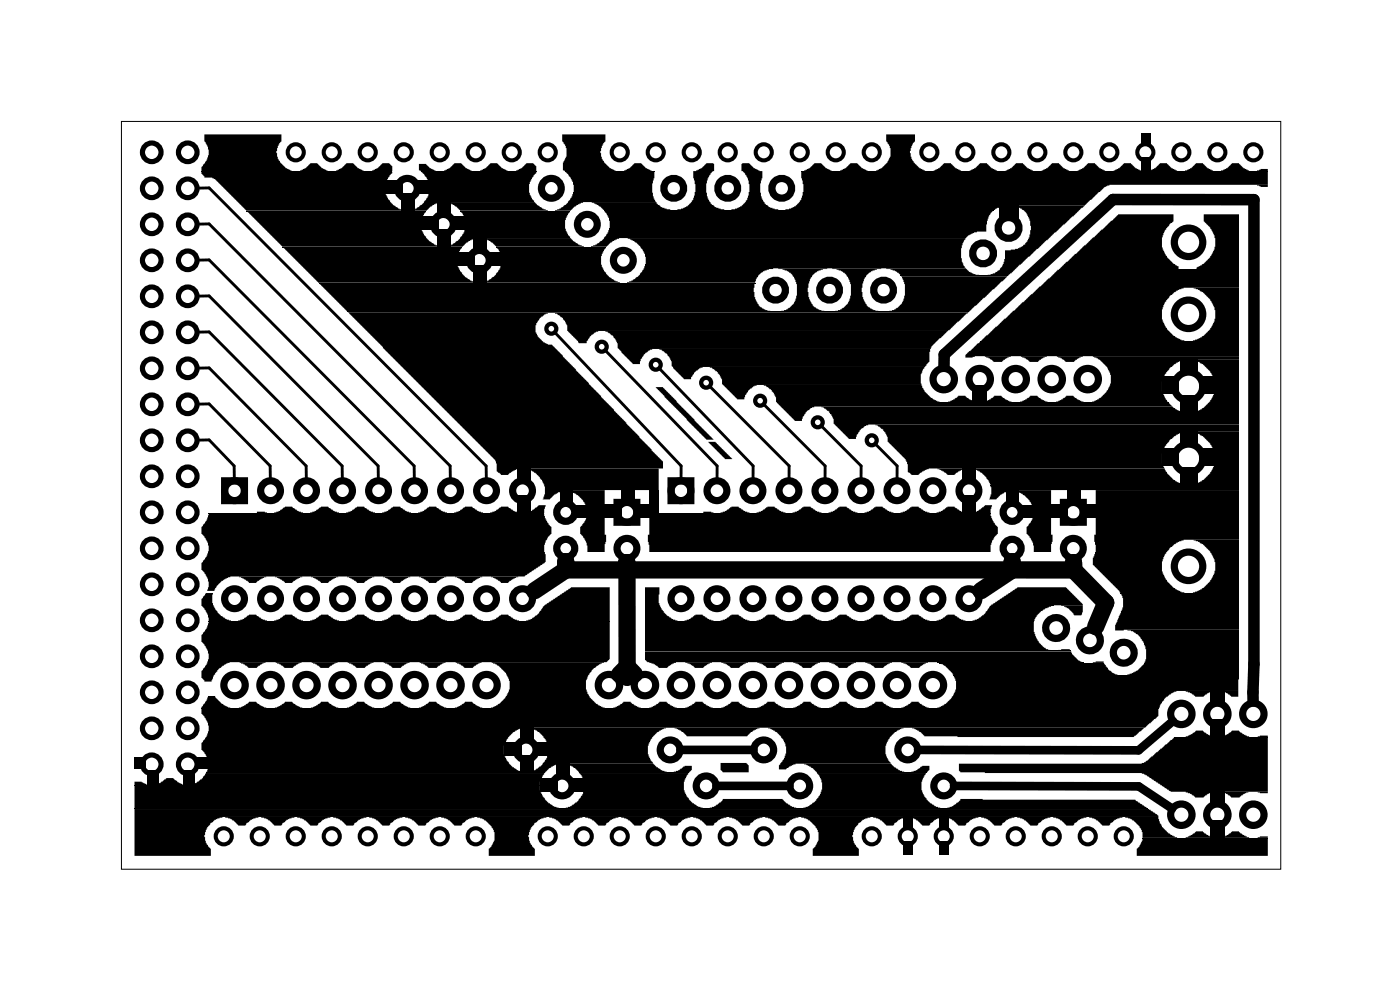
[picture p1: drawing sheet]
<svg xmlns="http://www.w3.org/2000/svg" width="99mm" height="70mm" viewBox="0 0 99 70" stroke-linecap="round" stroke-linejoin="round" font-family="sans-serif">
<g fill="none" stroke="#000" stroke-width=".07">
<path d="M8.6 8.6h81.8v52.7h-81.8zM14.2 12.1h13.5M17.4 14.9h12.7M20 17.4h12.6M22.5 20h30.8M29.7 12.1h8.1M32.5 14.9h7.7M35 17.4h7.8M39.9 12.1h6.3M42.6 14.8h27.5M56.5 12.1h33M63.5 19.5h7.6"/>
<path d="M74.7 19h12.7M14.7 36.2h23.7M24.5 22h43.9M45.8 36.2h24.1M54.8 28.4h27.6M58.6 29.2h28.8M69.2 24.1h18.2M69.9 34.2h17.5M9.5 55.4h28.6M9.5 57.1h71.5M14.2 50h67.6M14.6 54.5h23.8"/>
<path d="M14.7 43.8h28.3M40.9 54.5h7.7M45.5 43.8h27.4M45.5 45.9h30M57.6 54.5h7.8M66.1 46.7h10.3M66.3 46.8h11.6M67.3 47.7h20.1M79.1 41.9h8.3M80.6 59.1h8.9M82.8 52h6.7"/>
</g>
<g fill="#000">
<path d="M14.4 9.5h5.5v.5l-.2 .1-.2 .6v.4l.3 .4 .4 .4 .4 .2h-6.4v-.3l.4-.4 .1-.4v-.7l-.3-.3zM21.2 12l.4-.1 .3-.4h.5l.3 .4 .4 .2zM23.7 12l.4-.1 .3-.4h.5l.3 .4 .4 .2zM26.3 12l.4-.1 .3-.4h.5l.2 .2v.4zM14.2 12.1h13.5l-.5 .7v.8l.2 .5 .4 .4 .7 .4h-11.1l-2.2-2.3-.2-.1h-.6v-.1l-.2-.1zM27.2 12.8h1.2v.9h-1.2zM28.3 13.6h1v1.3h-1zM17.5 14.9h12.5l-.3 .6 .1 .8 .5 .8 .7 .3h-11.1zM29.6 11.6h.5l.2 .3 .4 .2h-1l-.1-.1zM29.3 12.8h1.1v.9h-1.1zM29.7 15.3h1.2v.9h-1.2zM30.9 14.2h.9v1.1h-.9z"/>
<path d="M30.9 16.2h.9v1.2h-.9zM31.3 12l.4-.1 .3-.4h.6l.3 .4 .4 .2zM20 17.5h12.6l-.4 .6 .1 .7 .6 .8 .7 .3h-11.2zM31.8 15.3h1.2v.9h-1.2zM32.2 17.8h1.3v1h-1.3zM33.4 16.7h1v1.2h-1zM33.4 18.7h1v1.2h-1zM33.9 12l.4-.1 .3-.4h.5l.3 .4 .4 .2zM34.3 17.8h1.2v1h-1.2zM36.4 12l.4-.1 .3-.4h.5l.2 .2v.4zM31.6 14.3h6.1l.4 .3 .6 .3h-6.2l-.3-.3zM29.8 12.1h8l-.5 .9v.6l.4 .7h-6.7l-.6 .3-.3 .3h-1.1l.4-.2 .5-.3 .3-.4 .1-.5v-.7z"/>
<path d="M32.5 14.9h7.7l-.3 .6v.6l.3 .7h-6.7l-.6 .3-.2 .3h-1.2l.8-.4 .5-.6 .1-.3v-.6zM34.1 16.8h6.2l.3 .4 .6 .2h-6.2l-.3-.3zM39.7 9.5h3v.5l-.1 .1-.2 .6v.4l.3 .4 .3 .4 .4 .2-3.7-.1v-.5l.3-.4v-.7l-.3-.4zM35 17.5h7.7l-.3 .6 .1 .7 .5 .8 .7 .3h-9.6l.7-.4 .5-.6 .1-.3v-.5zM44 12l.4-.1 .3-.4h.6l.3 .4 .4 .2zM39.9 12.1h6.3v.5l-.2 .3v.7l.3 .7h-5.2l-.6 .3-.2 .3h-1.1l.4-.2 .5-.4 .4-.8-.1-.7zM41.7 14.3h4.6v.1l.3 .2 .7 .2h-4.7l-.2-.2zM48.9 12.1h.2l.4-.2 .3-.4 .6 .1v.5h-.1l-.3 .3-.2 .5 .1 1 .3 .6 .3 .2 .6 .1h-3.3l.7-.2 .4-.5 .2-.6zM52.3 11.6l.6-.1 .3 .4 .4 .2h.2v.5l-.2 .3v.7l.1 .4 .2 .4 .3 .2 .7 .2h-3.3l.7-.2 .3-.3 .2-.5v-1.1l-.2-.5-.3-.1zM22.5 20h30.7v1l.2 .4 .4 .4 .5 .2h-29.8zM56.7 12l.4-.1 .3-.4h.6l.3 .4 .4 .2zM54.9 18.9h3.5l-.9 .3-.4 .6a1.89 1.89 0 0 0 0 1.3l.3 .6 .8 .3h-3.1l.5-.2 .4-.4 .2-.5v-.9l-.2-.5-.2-.3z"/>
<path d="M59.3 12l.4-.1 .3-.4h.5l.3 .4 .4 .2zM58.7 18.9h3.5l-.9 .3-.4 .6a1.89 1.89 0 0 0 0 1.3l.4 .6 .7 .3h-3.1l.5-.2 .4-.4 .2-.5v-.9l-.2-.5-.2-.3zM62.5 9.5h2.1v.5l-.2 .1-.2 .6 .1 .4 .3 .5 .3 .3 .4 .2h-3.5l.6-.4 .4-.6v-.7l-.3-.4zM65.9 12l.4-.1 .3-.4h.5l.3 .4 .4 .2zM44.3 16.8h23.8l-.3 .7 .1 1 .2 .4h-13.5l-.9 .3-.3 .4-.1 .3h-9.1l.4-.1 .5-.4 .3-.4 .2-.4v-.5l-.2-.5-.5-.5zM62.5 18.9h5.7l.2 .3 .7 .2h-5.6l-.3-.3zM68.4 12l.4-.1 .3-.4h.5l.3 .4 .4 .2zM42.7 14.9h27.3l-.2 .3-.2 .4v.7l-.9 .1-.4 .2-.1 .2h-24.5l-.6 .3-.3 .3h-1.1l.8-.4 .4-.6 .1-.3v-.5zM63.6 19.5h7.5l-2.7 2.5h-5.7l.6-.3 .4-.5 .1-.3v-.9zM70.5 14.4h1.4v1.1h-1.4zM71 12l.4-.1 .3-.4h.5l.3 .4 .4 .2zM73.5 12l.4-.1 .3-.4h.5l.3 .4 .4 .2z"/>
<path d="M71.4 14.5h5.1l-5.3 4.9h-1.5l.5-.1 .5-.5 .2-.5v-.6l.7-.1 .5-.2 .1-.1h.1l.3-.6a2.09 2.09 0 0 0 0-1.3l-.4-.6zM76 12l.4-.1 .4-.4h.5l.3 .4 .4 .2zM78.6 12l.4-.1 .3-.4h.5l.3 .4 .4 .2zM80.5 9.4h.7v.8h-.7zM80.5 11.1h.7v1h-.7zM81.1 12l.4-.1 .3-.4h.5l.3 .4 .4 .2zM74.9 18.8l.9-.9h.1l.6-.6h.1l.5-.6h.1l.5-.5h.1l1.1-1.1h3.9v.5l-.3 .2-.4 .6-.1 .3v.8l.3 .7 .5 .4 .4 .2v.2h-8.4zM83.6 12l.5-.1 .3-.4h.5l.3 .4 .4 .2zM86.1 12l.5-.1 .3-.4h.5l.3 .4 .4 .2zM84.9 15.1h2.5v3.9h-3l.1-.2 .4-.2 .5-.4 .3-.8v-.8l-.3-.6-.5-.4zM69.4 23.8l.3-.1 .5-.7h.1l.6-.5h.1l.5-.6h.1l1.1-1.1h.1l.5-.6h.1l.6-.6h.1l.5-.6h12.8v1.3h-3.9l-.7 .3-.5 .6-.3 .6v.9l.3 .5 .5 .5 .8 .4h-14.4zM88.7 12l.2-.1h.6v.2z"/>
<path d="M56.5 12.1h33v.9h-11.2l-.4 .2-1.4 1.3h-5.6l-.6 .2-.1 .1h-14.8l.7-.2 .4-.5 .2-.6zM88.7 13h.8v.2h-.6zM18.1 36.1h.6l.1 .1h-.7zM19.3 36.2l.5-.1 .3-.4h.5l.4 .4 .4 .1zM21.9 36.2l.4-.1 .3-.4h.6l.3 .4 .4 .1zM24.4 36.2l.4-.1 .4-.4h.5l.4 .4 .4 .1zM27 36.2l.4-.1 .3-.4h.5l.4 .4 .4 .1zM29.5 36.2l.4-.1 .4-.4h.5l.3 .4 .4 .1zM32 36.2l.5-.1 .3-.4h.5l.4 .4 .4 .1zM34.6 36.2l.4-.1 .3-.4h.6l.3 .4 .4 .1zM36.5 33h.9v1.1h-.9zM36.5 35h.9v1.2h-.9z"/>
<path d="M14.7 36.3h23.7l.2 .6 .3 .3v.5l-.2 .2-.3 .5 .1 1.3-1.5 1h-20.8l-.6 .3-.3 .3-.2 .4h-.5l.1-.3v-.4l-.2-.5-.3-.3v-.5l.4-.5 .1-.7-.2-.5-.3-.3v-.5l.4-.4zM37.1 36.2l.4-.1 .5-.5h.5l-.1 .6zM39.5 34.5h.9v1.2h-.9zM40.4 35.6h1.1v.9h-1.1zM40.2 34.6h2.5v3.1h.1l-.1 1.2h-1.3v-.6l-.3-.5-.2-.1v-.5l.3-.3 .2-.5v-.7l-.3-.4-.3-.4zM42.7 35.6h1.2v1h-1.2zM43.8 34.5h1v1.1h-1zM44.7 35.6h1.2v1h-1.2zM37.2 33.1h9.3v1.5h-6.8l-.6 .3-.3 .3h-.5l.1-.3v-.6l-.2-.4-.4-.5zM45.8 34.6h.7v1.6h-.7zM46.3 27.3h.5l3.5 3.7h-.5zM49.6 36.1h.6l.1 .1h-.7z"/>
<path d="M50 31.2h.5l1.2 1.2h-.6zM50.8 36.2l.4-.1 .4-.4h.5l.4 .4 .4 .1zM53.4 36.2l.4-.1 .3-.4h.6l.3 .4 .4 .1zM55.9 36.2l.4-.1 .4-.4h.5l.3 .4 .5 .1zM58.5 36.2l.4-.1 .3-.4h.5l.4 .4 .4 .1zM61 36.2l.4-.1 .4-.4h.5l.3 .4 .4 .1zM63.5 36.2l.4-.1 .4-.4h.5l.4 .4 .4 .1zM53.9 27.2h11.1l.2 .4 .5 .5 .6 .3h-11.5v-.4l-.2-.3-.2-.2zM50.1 25.9h15.1v.1l-.2 .4v.8h-11.6l-.6 .4-.2 .3-.1 .3h-.5l-1.1-1.1v-.3l-.3-.6zM46.5 24.6h19.1v.2v.7l-.3 .4h-15.7l-.6 .4-.2 .3v.2h-.5l-.9-1v-.3l-.3-.5zM42.7 23.4h24.1l-1.1 1v.2h-19.7l-.6 .4-.2 .3v.4h-.6l-1-1.1v-.4l-.3-.5zM66.1 36.2l.4-.1 .3-.4h.6l.3 .4 .4 .1z"/>
<path d="M66.1 33.1h2l-.5 .2-.2 .2h-.6l-.2-.2zM66.9 28.3l.5-.1 .2-.3h.5l.3 .3 .4 .2zM39.2 22.1h29.1h-.1l-1.3 1.3h-24.7l-.6 .4-.2 .3v.1h-.6v-.1l-.8-.7v-.5l-.3-.5zM24.6 22l43.7 .1h-29.8l-.4 .3-.3 .4v.7l.1 .3 .4 .4 .4 .1h.3l.7 .8v.1l.9 .8v.1l.9 .9v.1l.9 .8v.1l4.4 4.5v.6h-10.2l-.5 .2-.2 .2h-.6l-.3-.2v-.6l-.1-.3-7.9-7.8v-.1zM67.9 33h1v1.1h-1zM67.9 35h1v1.2h-1zM68.6 27.2h1v1.2h-1zM45.8 36.3h24.1l.2 .6 .3 .3v.5l-.4 .4-.1 .3v.5h-24.1v-.5l-.1-.2v-.5h.1zM68.6 36.2l.4-.1 .5-.5h.5l-.1 .6zM69.4 28.3l.5-.1 .2-.3h.6l.2 .3 .5 .2zM69.5 25.1l1.8 .1-.3 .1-.3 .2h-.6l-.1-.1zM71 34.5h.9v1.2h-.9z"/>
<path d="M71.8 35.6h1.2v.9h-1.2zM72 28.3l.4-.1 .3-.3h.5l.2 .3 .5 .2zM72 25.1l1.9 .1-.4 .1-.3 .2h-.6l-.2-.2zM71.7 34.6h2.5v3.1h.1l-.1 1.2h-1.3v-.6l-.3-.5-.2-.1v-.5l.3-.3 .2-.5v-.7l-.3-.4-.3-.4zM74.2 35.6h1.1v1h-1.1zM74.5 28.3l.5-.1 .2-.3h.5l.3 .3 .4 .2zM75.3 34.5h.9v1.1h-.9zM74.6 25.1l1.8 .1-.4 .1-.2 .2h-.6l-.1-.1zM76.2 35.6h1.2v1h-1.2zM68.7 33.1h13.5l.1 .3 .5 .5 .8 .3h-13.7l-.2-.3-.4-.5zM54.9 28.4h27.6l.2 .3h-25.3l-.6 .4-.2 .3v.3h-.5zM58 28.7h24.7l.2 .2 .7 .2h-25.1v-.1z"/>
<path d="M82 26.6h1.2v1.2h-1.2zM82 31.7h1.2v1.2h-1.2zM83.3 25.3h1.2v1.1h-1.2zM83.3 27.9h1.2v1.2h-1.2zM83.3 30.4h1.2v1.1h-1.2zM83.3 33h1.2v1.2h-1.2zM84.6 26.6h1.2v1.2h-1.2zM84.6 31.7h1.2v1.2h-1.2zM84.2 20.3h3.2v3.8h-3.2l.6-.3 .3-.3 .4-.4 .2-.6v-.8l-.3-.6-.5-.5zM68.3 24.9l.8-.8h18.3v1h-18.6l-.2 .1h-.5v-.2zM77.1 25.1h10.3v.3h-3.9l-.5 .2-.7 .6-.3 .7v.7l.4 .8h-5.3l.6-.3 .4-.4 .3-.6v-.7l-.3-.5-.5-.5zM84.2 25.4h3.2v3.7h-3.2l.6-.2 .6-.6 .3-.7v-.8l-.3-.6-.5-.5z"/>
<path d="M58.6 29.2h28.8v.8h-26.1l-.7 .4-.2 .3v.3h-.5l-1.1-1.1v-.4zM61.8 30h25.6v.5h-3.9l-.3 .1-.6 .4-.5 .7-.1 .3v.7l.1 .4h-16.6l-.4 .2-.3 .2h-.5l-.2-.2v-.6l-.2-.3-1.3-1.2v-.4l-.3-.5zM84.2 30.5h3.2v3.7h-3.2l.6-.2 .2-.2 .5-.5 .2-.7v-.8l-.3-.5-.5-.5zM69.9 34.3h17.5v.3h-16.2l-.6 .3-.3 .3h-.5l.1-.3zM77.3 34.6h10.1v3.5h-3.9l-.5 .2-.3 .3h-.1l-.5 .7-.1 .3v.7l.3 .7 .5 .5 .8 .3h-4.6v-.1l-1.9-1.8v-.5l.2-.5v-.5l-.1-.2v-.5h.1zM84.2 38.1h3.2v3.7h-3.2l.6-.2 .4-.4 .3-.3 .2-.6v-.8l-.3-.6-.5-.5zM9.5 55.2h.5l.5 .2h-1zM9.5 53.5h.8v.8h-.8zM10.4 54.3h.8v1.1h-.8zM10.9 55.4l.4-.1 .4-.4h.5l.3 .3 .5 .2zM12.9 54.3h.8v1.1h-.8zM13.8 53.5h1v.8h-1z"/>
<path d="M14.5 41.8h.5v.8l.2 .4 .4 .5 .7 .3h-1.6v-.4l-.3-.5-.2-.1v-.6zM14.7 49.1h.5v.1l.4 .5 .6 .3h-2l.1-.3 .3-.2zM16.8 43.8l.4-.1 .4-.3h.5l.3 .3 .4 .1zM16.9 49.9l.4-.1 .3-.3h.5l.2 .3 .5 .2zM15.9 57.6l2.3 .1-.5 .1-.3 .3-.1 .2h-.5l-.5-.5zM16.9 46.7l1.8 .1-.3 .1-.3 .2h-.6l-.1-.1zM16.9 40.7h1.9l-.5 .2-.2 .2h-.5l-.3-.2zM19.3 43.8l.5-.1 .3-.3h.5l.4 .3 .4 .1zM19.4 49.9l.5-.1 .2-.3h.5l.3 .3 .4 .2zM18.4 57.6l2.4 .1-.6 .1-.3 .3v.2h-.6l-.4-.5zM19.4 46.7l1.9 .1-.4 .1-.2 .2h-.6l-.1-.1zM19.4 40.7h1.9l-.4 .2-.3 .2h-.5l-.2-.2z"/>
<path d="M21.9 43.8l.4-.1 .3-.3h.6l.3 .3 .4 .1zM21.9 49.9l.5-.1 .2-.3h.6l.2 .3 .5 .2zM21 57.6l2.3 .1-.5 .1-.4 .3v.2h-.5l-.5-.5zM22 46.7l1.8 .1-.3 .1-.3 .2h-.6l-.1-.1zM21.9 40.7h2l-.5 .2-.2 .2h-.6l-.2-.2zM24.4 43.8l.4-.1 .4-.3h.5l.4 .3 .4 .1zM24.5 49.9l.4-.1 .3-.3h.5l.3 .3 .4 .2zM23.5 57.6l2.3 .1-.5 .1-.3 .3-.1 .2h-.5l-.4-.5zM24.5 46.7l1.9 .1-.4 .1-.3 .2h-.6l-.1-.1zM24.5 40.7h1.9l-.4 .2-.3 .2h-.5l-.3-.2zM27 43.8l.4-.1 .3-.3h.5l.4 .3 .4 .1zM27 49.9l.5-.1 .2-.3h.5l.3 .3 .4 .2z"/>
<path d="M26.1 57.6l2.3 .1-.6 .1-.3 .3v.2h-.5l-.5-.5zM27.1 46.7l1.8 .1-.4 .1-.2 .2h-.6l-.1-.1zM27 40.7h1.9l-.4 .2-.3 .2h-.5l-.2-.2zM29.5 43.8l.4-.1 .4-.3h.5l.3 .3 .4 .1zM29.6 49.9l.4-.1 .3-.3h.5l.2 .3 .5 .2zM28.6 57.6l2.3 .1-.5 .1-.3 .3-.1 .2h-.5l-.5-.5zM29.6 46.7l1.8 .1-.3 .1-.3 .2h-.6l-.1-.1zM29.6 40.7h1.9l-.5 .2-.2 .2h-.5l-.3-.2zM32 43.8l.5-.1 .3-.3h.5l.4 .3 .4 .1zM32.1 49.9l.5-.1 .2-.3h.5l.3 .3 .4 .2zM31.1 57.6l2.4 .1-.6 .1-.3 .3v.2h-.6l-.4-.5zM32.1 46.7l1.9 .1-.4 .1-.2 .2h-.6l-.1-.1z"/>
<path d="M32.1 40.7h1.9l-.4 .2-.3 .2h-.5l-.2-.2zM34.6 43.8l.4-.1 .3-.3h.6l.3 .3 .4 .1zM34.6 40.7h2l-.5 .2-.2 .2h-.6l-.2-.2zM35.6 52.4h1.2v.9h-1.2zM36.7 51.2h1v1.2h-1zM36.7 53.3h1v1.2h-1zM9.5 55.5h28.6v.4l.3 .5 .6 .5 .4 .1h-29.9zM13.5 55.4l.3-.1 .4-.3 .3-.5h23.9l-.3 .5v.4zM33.7 57.6h4.8l-.5 .2-.2 .2h-.1l-.4 .7v.6l.2 .4 .2 .2v.5h-3.2v-.5l.2-.2 .2-.4v-.6l-.2-.4-.4-.4zM37.6 52.4h1.2v.9h-1.2zM38.1 54.9h1.2v1h-1.2zM39.3 53.8h.9v1.1h-.9z"/>
<path d="M38.8 57.6l2.3 .1-.6 .1-.3 .3v.2h-.5l-.5-.5zM40.2 54.9h1.1v1h-1.1zM34.7 46.7h7.9l-.7 .4-.4 .5-.2 .4v.6l.1 .4 .3 .4 .5 .4 .5 .2h-8.1l.6-.3 .5-.4 .3-.7v-.6l-.3-.5-.5-.5zM37.1 43.8l.6-.2 .3-.3 .4-.6 1.9-1.3h2.7v2.4zM14.7 43.9h28.3v2.6l-.2 .2h-26.6l-.4 .2-.5 .4-.2 .3-.2 .5h-.5v-.1l-.2-.2v-.5l.4-.5 .1-.7-.2-.5-.3-.3v-.5l.4-.4zM41.3 57.6l2.3 .1-.5 .1-.3 .3-.1 .2h-.5l-.3-.4zM43.3 49.9l.4-.1 .3-.3h.5l.2 .3 .5 .2zM40 53.9h6.1l.5 .4 .4 .2h-6.2l-.2-.3zM43.8 57.6l2.4 .1-.6 .1-.3 .3v.2h-.6l-.3-.4zM45.5 41.4h1v1.2l.2 .4 .4 .5 .7 .3h-2.3zM37.4 51.3l9.6 .1-.6 .2-.4 .4-.2 .5-.1 .7 .4 .7h-6.7l-.6 .3-.3 .3h-1.1l.4-.2 .5-.4 .4-.7v-.5l-.2-.5-.5-.6zM45.8 49.9l.5-.1 .2-.3h.5l.3 .3 .4 .2z"/>
<path d="M40.9 54.5h7.7l-.3 .7v.7l.6 .8 .7 .3h-9.7l.8-.4 .4-.6 .1-.3v-.5l-.2-.5zM46.4 57.6l2.3 .1-.5 .1-.4 .3v.2h-.5l-.3-.4zM47.5 54.4l.4-.1 .4-.3h.5v.3l-.1 .2zM48.3 43.8l.4-.1 .4-.3h.5l.3 .3 .4 .1zM48.4 49.9l.4-.1 .3-.3h.5l.2 .3 .5 .2zM48.4 46.7l1.8 .1-.3 .1-.3 .2h-.6l-.2-.2zM48.9 57.6l2.3 .1-.5 .1-.3 .3-.1 .2h-.5l-.3-.4zM50.8 43.8l.4-.1 .4-.3h.5l.4 .3 .4 .1zM50.9 49.9l.5-.1 .2-.3h.5l.3 .3 .4 .2zM50.8 53.8h1.9l.1 .2v.5h-1.8l-.2-.2zM50.9 46.7l1.9 .1-.4 .1-.2 .2h-.6l-.3-.2zM47.6 51.3l6 .1-.5 .1-.4 .5h-4.2l-.3-.4z"/>
<path d="M51.5 57.6l2.3 .1-.6 .1-.3 .3v.2h-.5l-.5-.5zM53.4 43.8l.4-.1 .3-.3h.6l.3 .3 .4 .1zM53.4 49.9l.5-.1 .2-.3h.6l.2 .3 .5 .2zM50.1 57l.5-.2 .4-.3v-.1h4.2l.3 .3 .7 .3zM53.4 46.7l1.9 .1-.3 .1-.3 .2h-.6l-.3-.2zM54 57.6l2.3 .1-.5 .1-.3 .3-.1 .2h-.5l-.5-.5zM55.9 43.8l.4-.1 .4-.3h.5l.3 .3 .5 .1zM56 49.9l.4-.1 .3-.3h.5l.2 .3 .5 .2zM56 46.7l1.9 .1-.4 .1-.3 .2h-.6l-.2-.2zM58.5 43.8l.4-.1 .3-.3h.5l.4 .3 .4 .1zM58.5 49.9l.5-.1 .2-.3h.5l.3 .3 .4 .2zM58.5 46.7l1.9 .1-.4 .1-.2 .2h-.6l-.3-.2z"/>
<path d="M56.5 57.6h4.9l-.5 .2-.2 .2h-.1l-.4 .7v.6l.2 .4 .2 .2v.5h-3.3v-.5l.2-.2 .3-.4v-.6l-.3-.4-.4-.4zM61 43.8l.4-.1 .4-.3h.5l.3 .3 .4 .1zM61.1 49.9l.4-.1 .3-.3h.5l.2 .3 .5 .2zM56.7 53.9h6.2l.5 .4 .4 .2h-6.2l-.3-.3zM61.1 46.7l1.8 .1-.3 .1-.3 .2h-.6l-.2-.2zM54.2 51.3l9.5 .1-.6 .2-.3 .4-.3 .5v.7l.3 .7h-6.7l-.4 .2-.2 .2h-.5v-.3l.3-.4 .2-.4-.1-.7-.1-.3-.5-.6zM61.6 57.6l2.3 .1-.5 .1-.3 .3-.1 .2h-.5l-.4-.5zM63.7 57.5h.7v1h-.7zM63.7 59.4h.7v.9h-.7zM63.5 43.8l.4-.1 .4-.3h.5l.4 .3 .4 .1zM63.6 49.9l.5-.1 .2-.3h.5l.3 .3 .4 .2zM57.6 54.5h7.7l-.3 .7 .1 .7 .5 .8 .7 .3h-9.6l.7-.4 .5-.6 .1-.3v-.5l-.2-.5z"/>
<path d="M63.6 46.7l1.9 .1-.4 .1-.2 .2h-.6l-.3-.2zM64.3 54.4l.4-.1 .4-.3h.5v.3l-.2 .2zM64.2 57.6l2.3 .1-.6 .1-.3 .3v.2h-.5l-.3-.4zM66.3 57.5h.6v1h-.6zM66.3 59.4h.6v.9h-.6zM66.1 43.8l.4-.1 .3-.3h.6l.3 .3 .4 .1zM66.7 57.6l2.3 .1-.5 .1-.3 .3-.1 .2h-.5l-.5-.5zM66.8 57l.5-.1 .4-.3 .1-.2h1.5h10.8l.8 .6zM69.2 57.6l2.4 .1-.6 .1-.3 .3v.2h-.6l-.4-.5zM45.5 43.9h27.4v.7l.3 .6 .5 .5 .4 .2h-28.6zM71.8 57.6l2.3 .1-.5 .1-.4 .3v.2h-.5l-.5-.5zM68.6 43.8l.6-.2 .3-.3 .4-.6 1.9-1.3h3.4l1.2 1.2v.1h-2l-.4 .1-.6 .3-.2 .3-.2 .3v.1z"/>
<path d="M74.7 45.9l.8-.1v.1zM45.5 46h30.1v.2l.7 .5h-28.6l-.5 .3-.1 .1h-.6l-.3-.2-.5-.2-.2-.1zM74.9 42.7h1.5l-.1 .7h-.5l-.4-.5zM74.3 57.6l2.3 .1-.5 .1-.3 .3-.1 .2h-.5l-.4-.5zM77.1 46.7h.8v.1zM66.4 46.8h11.5l.4 .5 .5 .3h-11.5l-.5-.5zM76.9 57.6l2.3 .1-.6 .1-.3 .3v.2h-.5l-.5-.5zM64.4 51.3l16.3 .1-.7 .6h-12.4h-2.4l-.2-.4zM9.5 57.1h71.6l.5 .3 .1 .2h-66l-.6 .2-.1 .2h-.1l-.4 .7v.6l.2 .4 .2 .2v.5h-5.4zM14.2 50h67.5v.5l-.9 .8h-44l-.6 .3-.3 .4-.3 .6v.6l.2 .5 .4 .4 .7 .4h-22.3l.1-.4v-.4l-.2-.5-.3-.3v-.5l.4-.5 .1-.7-.2-.5-.3-.3zM79.4 57.6h2.3l.3 .8 .4 .4 .6 .3h-2.4v-.4l-.2-.4-.6-.5zM83.7 52l.4-.2 .3-.3h.5l.2 .3 .5 .2z"/>
<path d="M83.7 59.1l.4-.2 .3-.2h.5l.2 .2 .5 .2zM83.7 48.8h1.8l-.3 .1-.3 .3h-.6l-.2-.3zM85.4 48.6h1v1.2h-1zM85.4 50.8h1v1.2h-1zM85.4 55.8h1v1.1h-1zM85.4 57.9h1v1.2h-1zM86.2 48.8h1.2v.4h-.5l-.3-.3zM86.2 52l.5-.2 .2-.3h.5l.3 .3 .4 .2zM79.1 41.9h8.3v2.5l-8.7 .1v-.4l.5-1.2v-.7zM79.5 44.4h7.9v3.2h-7.9l.8-.3 .4-.4 .2-.4v-.7l-.2-.6-.4-.5-.3-.2zM67.3 47.7h20.1v.2v.9h-4.4l-.8 .4-.3 .5-.1 .3h-15.7l.6-.3 .6-.6 .2-.5v-.6zM86.2 59.1l.5-.2 .2-.2h.5l.3 .2 .4 .2z"/>
<path d="M86.2 55.9h1.9l-.4 .1-.2 .3h-.6l-.3-.3zM88.7 52l.8-.1v.1zM67.7 53.9h12.9l.4-.2 1.8-1.6h6.7v3.8h-4l-.5 .2-.1 .2h-.6l-.2-.3-.4-.1h-1.1l-1.7-1.2-.3-.2h-12.8l-.1-.1zM88.7 55.9h.8v.1h-.6zM88.7 59.1l.8-.1v.1zM80.6 59.2h8.9v1.2h-9.3v-.5l.2-.2z"/>
</g>
<g fill="#000">
<circle cx="18.2" cy="10.8" r=".95"/>
<circle cx="36.9" cy="38" r=".95"/>
<circle cx="87.4" cy="53.7" r=".95"/>
</g>
<g fill="none" stroke="#000" stroke-width=".51">
<path d="M15.8 33.9h1.4v1.4h-1.4zM43.5 35.4h1.4v1.4h-1.4zM47.3 33.9h1.4v1.4h-1.4zM75 35.4h1.4v1.4h-1.4z"/>
<circle cx="28.7" cy="13.3" r=".7"/>
<circle cx="31.3" cy="15.8" r=".7"/>
<circle cx="33.8" cy="18.4" r=".7"/>
<circle cx="38.9" cy="13.3" r=".7"/>
<circle cx="41.4" cy="15.8" r=".7"/>
<circle cx="44" cy="18.4" r=".7"/>
<circle cx="47.5" cy="13.3" r=".7"/>
<circle cx="51.3" cy="13.3" r=".7"/>
<circle cx="55.2" cy="13.3" r=".7"/>
<circle cx="69.4" cy="17.9" r=".74"/>
<circle cx="71.2" cy="16.1" r=".74"/>
<circle cx="83.9" cy="17.1" r="1"/>
<circle cx="16.5" cy="34.6" r=".7"/>
<circle cx="19.1" cy="34.6" r=".7"/>
<circle cx="21.6" cy="34.6" r=".7"/>
<circle cx="24.2" cy="34.6" r=".7"/>
<circle cx="26.7" cy="34.6" r=".7"/>
<circle cx="29.2" cy="34.6" r=".7"/>
<circle cx="31.8" cy="34.6" r=".7"/>
<circle cx="34.3" cy="34.6" r=".7"/>
<circle cx="36.9" cy="34.6" r=".7"/>
<circle cx="39.9" cy="38.7" r=".64"/>
<circle cx="39.9" cy="36.1" r=".64"/>
<circle cx="44.2" cy="38.7" r=".7"/>
<circle cx="44.2" cy="36.1" r=".7"/>
<circle cx="48" cy="34.6" r=".7"/>
<circle cx="50.6" cy="34.6" r=".7"/>
<circle cx="53.1" cy="34.6" r=".7"/>
<circle cx="54.7" cy="20.5" r=".7"/>
<circle cx="55.7" cy="34.6" r=".7"/>
<circle cx="58.2" cy="34.6" r=".7"/>
<circle cx="58.5" cy="20.5" r=".7"/>
<circle cx="60.7" cy="34.6" r=".7"/>
<circle cx="62.3" cy="20.5" r=".7"/>
<circle cx="63.3" cy="34.6" r=".7"/>
<circle cx="65.8" cy="34.6" r=".7"/>
<circle cx="66.6" cy="26.7" r=".75"/>
<circle cx="68.4" cy="34.6" r=".7"/>
<circle cx="69.1" cy="26.7" r=".75"/>
<circle cx="71.4" cy="38.7" r=".64"/>
<circle cx="71.4" cy="36.1" r=".64"/>
<circle cx="71.7" cy="26.7" r=".75"/>
<circle cx="74.2" cy="26.7" r=".75"/>
<circle cx="75.7" cy="38.7" r=".7"/>
<circle cx="75.7" cy="36.1" r=".7"/>
<circle cx="76.7" cy="26.7" r=".75"/>
<circle cx="83.9" cy="40" r="1"/>
<circle cx="83.9" cy="22.2" r="1"/>
<circle cx="83.9" cy="32.3" r="1"/>
<circle cx="83.9" cy="27.3" r="1"/>
<circle cx="16.5" cy="42.2" r=".7"/>
<circle cx="16.5" cy="48.3" r=".75"/>
<circle cx="19.1" cy="42.2" r=".7"/>
<circle cx="19.1" cy="48.3" r=".75"/>
<circle cx="21.6" cy="42.2" r=".7"/>
<circle cx="21.6" cy="48.3" r=".75"/>
<circle cx="24.2" cy="42.2" r=".7"/>
<circle cx="24.2" cy="48.3" r=".75"/>
<circle cx="26.7" cy="42.2" r=".7"/>
<circle cx="26.7" cy="48.3" r=".75"/>
<circle cx="29.2" cy="42.2" r=".7"/>
<circle cx="29.2" cy="48.3" r=".75"/>
<circle cx="31.8" cy="42.2" r=".7"/>
<circle cx="31.8" cy="48.3" r=".75"/>
<circle cx="34.3" cy="42.2" r=".7"/>
<circle cx="34.3" cy="48.3" r=".75"/>
<circle cx="36.9" cy="42.2" r=".7"/>
<circle cx="37.1" cy="52.9" r=".7"/>
<circle cx="39.7" cy="55.5" r=".7"/>
<circle cx="43" cy="48.3" r=".75"/>
<circle cx="45.5" cy="48.3" r=".75"/>
<circle cx="47.3" cy="52.9" r=".7"/>
<circle cx="48" cy="48.3" r=".75"/>
<circle cx="48" cy="42.2" r=".7"/>
<circle cx="49.8" cy="55.5" r=".7"/>
<circle cx="50.6" cy="48.3" r=".75"/>
<circle cx="50.6" cy="42.2" r=".7"/>
<circle cx="53.1" cy="48.3" r=".75"/>
<circle cx="53.1" cy="42.2" r=".7"/>
<circle cx="53.9" cy="52.9" r=".7"/>
<circle cx="55.7" cy="48.3" r=".75"/>
<circle cx="55.7" cy="42.2" r=".7"/>
<circle cx="56.4" cy="55.5" r=".7"/>
<circle cx="58.2" cy="48.3" r=".75"/>
<circle cx="58.2" cy="42.2" r=".7"/>
<circle cx="60.7" cy="48.3" r=".75"/>
<circle cx="60.7" cy="42.2" r=".7"/>
<circle cx="63.3" cy="48.3" r=".75"/>
<circle cx="63.3" cy="42.2" r=".7"/>
<circle cx="64" cy="52.9" r=".7"/>
<circle cx="65.8" cy="48.3" r=".75"/>
<circle cx="65.8" cy="42.2" r=".7"/>
<circle cx="66.6" cy="55.5" r=".7"/>
<circle cx="68.4" cy="42.2" r=".7"/>
<circle cx="74.5" cy="44.3" r=".74"/>
<circle cx="76.9" cy="45.2" r=".74"/>
<circle cx="79.3" cy="46.1" r=".74"/>
<circle cx="83.4" cy="50.4" r=".75"/>
<circle cx="83.4" cy="57.5" r=".75"/>
<circle cx="85.9" cy="50.4" r=".75"/>
<circle cx="85.9" cy="57.5" r=".75"/>
<circle cx="88.4" cy="50.4" r=".75"/>
<circle cx="88.4" cy="57.5" r=".75"/>
</g>
<g fill="none" stroke="#000" stroke-width=".3">
<circle cx="38.9" cy="23.2" r=".35"/>
<circle cx="42.5" cy="24.5" r=".35"/>
<circle cx="46.3" cy="25.7" r=".35"/>
<circle cx="49.8" cy="27" r=".35"/>
<circle cx="53.6" cy="28.3" r=".35"/>
<circle cx="57.7" cy="29.8" r=".35"/>
<circle cx="61.5" cy="31.1" r=".35"/>
</g>
<g fill="none" stroke="#000" stroke-width=".29">
<circle cx="20.9" cy="10.7" r=".57"/>
<circle cx="23.4" cy="10.7" r=".57"/>
<circle cx="25.9" cy="10.7" r=".57"/>
<circle cx="28.5" cy="10.7" r=".57"/>
<circle cx="31" cy="10.7" r=".57"/>
<circle cx="33.6" cy="10.7" r=".57"/>
<circle cx="36.1" cy="10.7" r=".57"/>
<circle cx="38.6" cy="10.7" r=".57"/>
<circle cx="43.7" cy="10.7" r=".57"/>
<circle cx="46.3" cy="10.7" r=".57"/>
<circle cx="48.8" cy="10.7" r=".57"/>
<circle cx="51.3" cy="10.7" r=".57"/>
<circle cx="53.9" cy="10.7" r=".57"/>
<circle cx="56.4" cy="10.7" r=".57"/>
<circle cx="59" cy="10.7" r=".57"/>
<circle cx="61.5" cy="10.7" r=".57"/>
<circle cx="65.6" cy="10.7" r=".57"/>
<circle cx="68.1" cy="10.7" r=".57"/>
<circle cx="70.7" cy="10.7" r=".57"/>
<circle cx="73.2" cy="10.7" r=".57"/>
<circle cx="75.7" cy="10.7" r=".57"/>
<circle cx="78.3" cy="10.7" r=".57"/>
<circle cx="80.8" cy="10.7" r=".57"/>
<circle cx="83.4" cy="10.7" r=".57"/>
<circle cx="85.9" cy="10.7" r=".57"/>
<circle cx="88.4" cy="10.7" r=".57"/>
<circle cx="15.8" cy="59" r=".57"/>
<circle cx="18.3" cy="59" r=".57"/>
<circle cx="20.9" cy="59" r=".57"/>
<circle cx="23.4" cy="59" r=".57"/>
<circle cx="25.9" cy="59" r=".57"/>
<circle cx="28.5" cy="59" r=".57"/>
<circle cx="31" cy="59" r=".57"/>
<circle cx="33.6" cy="59" r=".57"/>
<circle cx="38.6" cy="59" r=".57"/>
<circle cx="41.2" cy="59" r=".57"/>
<circle cx="43.7" cy="59" r=".57"/>
<circle cx="46.3" cy="59" r=".57"/>
<circle cx="48.8" cy="59" r=".57"/>
<circle cx="51.3" cy="59" r=".57"/>
<circle cx="53.9" cy="59" r=".57"/>
<circle cx="56.4" cy="59" r=".57"/>
<circle cx="61.5" cy="59" r=".57"/>
<circle cx="64" cy="59" r=".57"/>
<circle cx="66.6" cy="59" r=".57"/>
<circle cx="69.1" cy="59" r=".57"/>
<circle cx="71.7" cy="59" r=".57"/>
<circle cx="74.2" cy="59" r=".57"/>
<circle cx="76.7" cy="59" r=".57"/>
<circle cx="79.3" cy="59" r=".57"/>
</g>
<g fill="none" stroke="#000" stroke-width=".36">
<circle cx="10.7" cy="15.8" r=".66"/>
<circle cx="10.7" cy="18.4" r=".66"/>
<circle cx="10.7" cy="10.7" r=".66"/>
<circle cx="10.7" cy="13.3" r=".66"/>
<circle cx="13.2" cy="15.8" r=".66"/>
<circle cx="13.2" cy="18.4" r=".66"/>
<circle cx="13.2" cy="10.7" r=".66"/>
<circle cx="13.2" cy="13.3" r=".66"/>
<circle cx="10.7" cy="38.7" r=".66"/>
<circle cx="10.7" cy="33.6" r=".66"/>
<circle cx="10.7" cy="36.1" r=".66"/>
<circle cx="10.7" cy="31.1" r=".66"/>
<circle cx="10.7" cy="20.9" r=".66"/>
<circle cx="10.7" cy="28.5" r=".66"/>
<circle cx="10.7" cy="23.4" r=".66"/>
<circle cx="10.7" cy="26" r=".66"/>
<circle cx="13.2" cy="38.7" r=".66"/>
<circle cx="13.2" cy="33.6" r=".66"/>
<circle cx="13.2" cy="36.1" r=".66"/>
<circle cx="13.2" cy="31.1" r=".66"/>
<circle cx="13.2" cy="28.5" r=".66"/>
<circle cx="13.2" cy="20.9" r=".66"/>
<circle cx="13.2" cy="26" r=".66"/>
<circle cx="13.2" cy="23.4" r=".66"/>
<circle cx="10.7" cy="51.4" r=".66"/>
<circle cx="10.7" cy="53.9" r=".66"/>
<circle cx="10.7" cy="43.8" r=".66"/>
<circle cx="10.7" cy="41.2" r=".66"/>
<circle cx="10.7" cy="46.3" r=".66"/>
<circle cx="10.7" cy="48.8" r=".66"/>
<circle cx="13.2" cy="51.4" r=".66"/>
<circle cx="13.2" cy="53.9" r=".66"/>
<circle cx="13.2" cy="43.8" r=".66"/>
<circle cx="13.2" cy="41.2" r=".66"/>
<circle cx="13.2" cy="48.8" r=".66"/>
<circle cx="13.2" cy="46.3" r=".66"/>
</g>
<path d="M48 52.9h5.2M50.5 55.5h5.2M67.3 55.5h13l2.4 1.6M82.8 50.9l-2.5 2h-15.5" fill="none" stroke="#000" stroke-width=".61"/>
<path d="M39.9 39.6v.6M44.2 39.7v.5M44.2 39.7v8.1M71.4 39.6v.6l-2.2 1.5M75.7 39.7l.1 .5M39.9 40.2h35.9M39.9 40.2l-2.2 1.5M44.8 47.6l-.6-.6-.5 .6M75.8 40.2l2.2 2.3-.7 1.7" fill="none" stroke="#000" stroke-width="1.2"/>
<g fill="none" stroke="#000" stroke-width=".2">
<path d="M13.9 18.4l.9-.1 14.4 14.6v1.1M13.9 13.3h.9l19.5 19.6v1.1M13.9 15.8h.9l17 17.1v1.1M13.9 26h.9l6.8 6.9v1.1M13.9 31.1l.9-.1 1.7 1.9v1.1M13.9 20.9h.9l11.9 12v1.1M13.9 23.4h.9l9.3 9.5 .1 1.1M13.9 28.5h.9l4.3 4.4v1.1M39.1 23.4l9 9.5-.1 1.1M42.7 24.7l7.9 8.2v1.1M46.5 26l6.6 6.9v1.1M50.1 27.2l5.6 5.7v1.1"/>
<path d="M53.9 28.5l4.3 4.4v1.1M57.9 30l2.9 2.9-.1 1.1M61.7 31.3l1.6 1.6v1.1"/>
</g>
<path d="M66.6 25.8v-.8l11.9-10.9h10l-.1 35.3" fill="none" stroke="#000" stroke-width=".81"/>
</svg>
